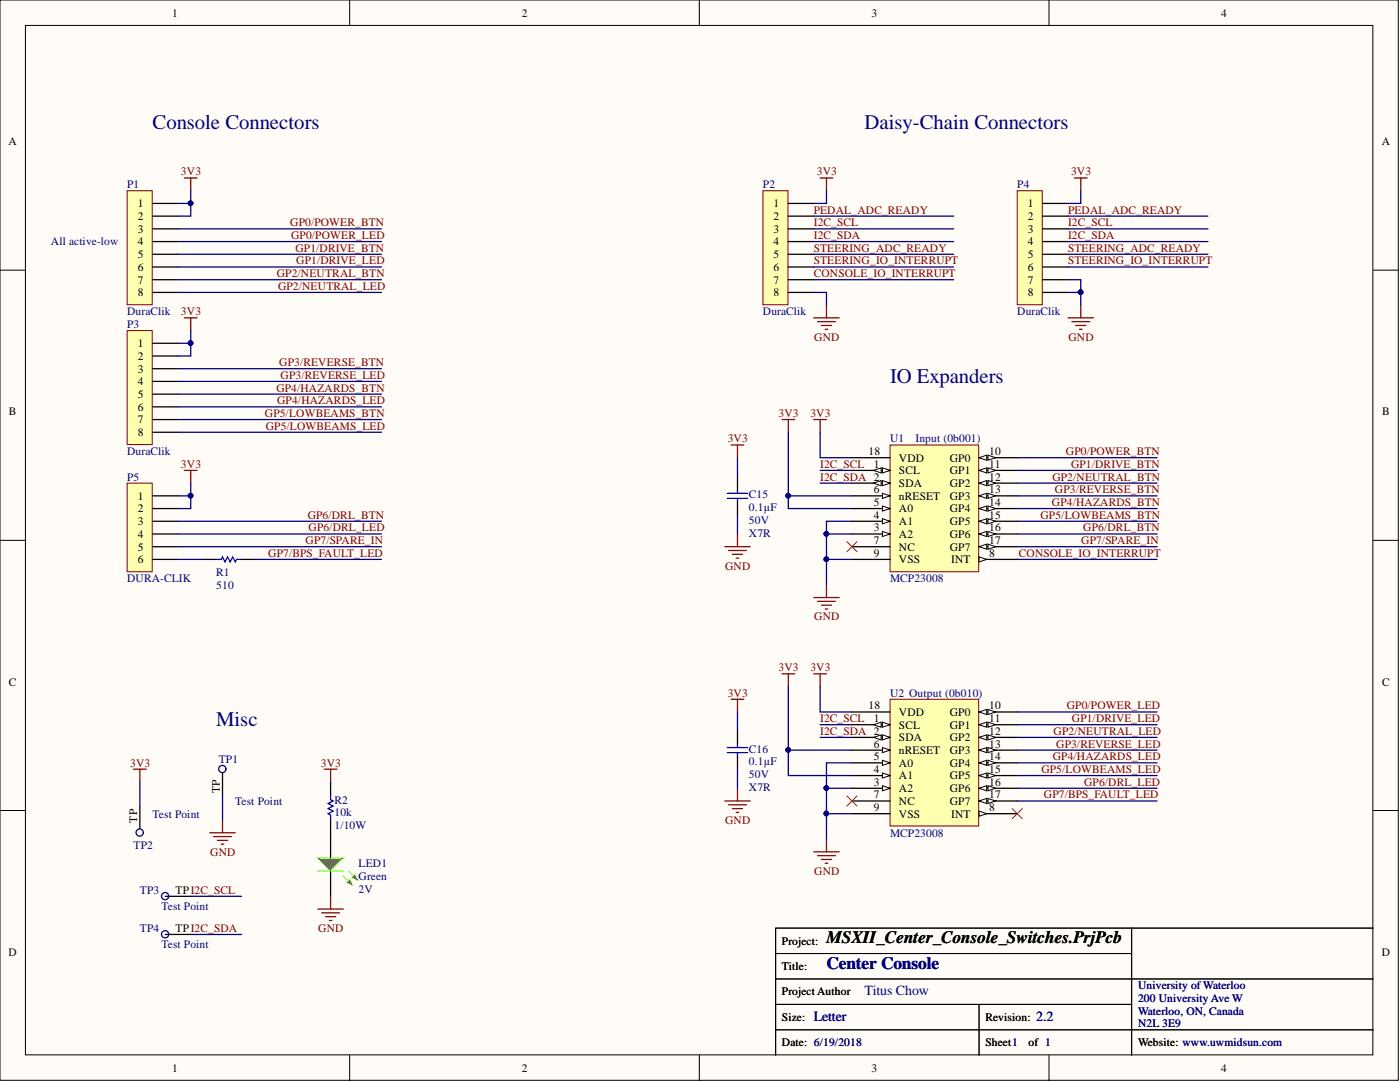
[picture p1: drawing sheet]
<svg xmlns="http://www.w3.org/2000/svg" width="279mm" height="216mm" viewBox="0 0 279 216" stroke-linecap="round" stroke-linejoin="round" font-family="sans-serif">
<defs><g id="words">
<g font-size="4.1" fill="#000080">
<text x="30.5" y="25.7">Console Connectors</text>
<text x="172.6" y="25.7">Daisy-Chain Connectors</text>
<text x="177.6" y="76.4">IO Expanders</text>
<text x="43.1" y="144.9">Misc</text>
</g>
<text font-size="3.5" x="164.9" y="188.2">MSXII_Center_Console_Switches.PrjPcb</text>
<text font-size="3.5" fill="#000080" x="164.9" y="193.3">Center Console</text>
<g font-size="2.8" fill="#000080">
<text x="162.4" y="203.6">Letter</text>
<text x="172.6" y="198.6">Titus Chow</text>
<text x="206.8" y="203.6">2.2</text>
</g>
<g font-size="2.3">
<text x="34.3" y="3.3">1</text>
<text x="104.1" y="3.3">2</text>
<text x="173.9" y="3.3">3</text>
<text x="243.7" y="3.3">4</text>
<text x="1.7" y="29">A</text>
<text x="275.8" y="29">A</text>
<text x="27.5" y="41.4">1</text>
<text x="154.4" y="41.4">1</text>
<text x="205.1" y="41.4">1</text>
<text x="27.5" y="43.9">2</text>
<text x="27.5" y="46.4">3</text>
<text x="154.4" y="43.9">2</text>
<text x="154.4" y="46.4">3</text>
<text x="205.1" y="43.9">2</text>
<text x="205.1" y="46.4">3</text>
<text x="27.5" y="49">4</text>
<text x="27.5" y="51.5">5</text>
<text x="154.4" y="49">4</text>
<text x="154.4" y="51.5">5</text>
<text x="205.1" y="49">4</text>
<text x="205.1" y="51.5">5</text>
<text x="27.5" y="54">6</text>
<text x="27.5" y="56.6">7</text>
<text x="27.5" y="59.1">8</text>
<text x="154.4" y="54">6</text>
<text x="154.4" y="56.6">7</text>
<text x="154.4" y="59.1">8</text>
<text x="205.1" y="54">6</text>
<text x="205.1" y="56.6">7</text>
<text x="205.1" y="59.1">8</text>
<text x="27.5" y="69.3">1</text>
<text x="27.5" y="71.8">2</text>
<text x="27.5" y="74.3">3</text>
<text x="27.5" y="76.9">4</text>
<text x="1.8" y="82.9">B</text>
<text x="27.5" y="79.4">5</text>
<text x="27.5" y="81.9">6</text>
<text x="275.8" y="82.9">B</text>
<text x="27.5" y="84.5">7</text>
<text x="27.5" y="87">8</text>
<text x="173.3" y="90.8">18</text>
<text x="174.4" y="93.4">1</text>
<text x="179.4" y="92.1">VDD</text>
<text x="179.4" y="94.6">SCL</text>
<text x="189.6" y="94.6">GP1</text>
<text x="189.6" y="92.1">GP0</text>
<text x="197.4" y="95.9">12</text>
<text x="197.4" y="93.4">11</text>
<text x="197.4" y="90.8">10</text>
<text x="27.5" y="99.7">1</text>
<text x="174.4" y="98.4">6</text>
<text x="174.4" y="101">5</text>
<text x="179.4" y="99.7">nRESET</text>
<text x="179.4" y="97.2">SDA</text>
<text x="189.6" y="99.7">GP3</text>
<text x="189.6" y="97.2">GP2</text>
<text x="197.4" y="101">14</text>
<text x="197.4" y="98.4">13</text>
<text x="27.5" y="102.2">2</text>
<text x="27.5" y="104.8">3</text>
<text x="27.5" y="107.3">4</text>
<text x="174.4" y="106">3</text>
<text x="174.4" y="103.5">4</text>
<text x="179.4" y="107.3">A2</text>
<text x="179.4" y="104.8">A1</text>
<text x="179.4" y="102.2">A0</text>
<text x="189.6" y="107.3">GP6</text>
<text x="189.6" y="104.8">GP5</text>
<text x="189.6" y="102.2">GP4</text>
<text x="197.4" y="106">16</text>
<text x="197.4" y="103.5">15</text>
<text x="27.5" y="109.8">5</text>
<text x="27.5" y="112.4">6</text>
<text x="174.4" y="111.1">9</text>
<text x="174.4" y="108.6">7</text>
<text x="179.4" y="112.4">VSS</text>
<text x="179.4" y="109.8">NC</text>
<text x="189.6" y="109.8">GP7</text>
<text x="189.8" y="112.4">INT</text>
<text x="197.4" y="108.6">17</text>
<text x="197.4" y="111.1">8</text>
<text x="1.8" y="136.8">C</text>
<text x="275.8" y="136.8">C</text>
<text x="173.3" y="141.6">18</text>
<text x="179.4" y="142.8">VDD</text>
<text x="189.6" y="142.8">GP0</text>
<text x="197.4" y="141.6">10</text>
<text x="174.4" y="149.2">6</text>
<text x="174.4" y="144.1">1</text>
<text x="179.4" y="145.4">SCL</text>
<text x="179.4" y="147.9">SDA</text>
<text x="189.6" y="147.9">GP2</text>
<text x="189.6" y="145.4">GP1</text>
<text x="197.4" y="149.2">13</text>
<text x="197.4" y="146.6">12</text>
<text x="197.4" y="144.1">11</text>
<text x="174.4" y="154.2">4</text>
<text x="174.4" y="151.7">5</text>
<text x="179.4" y="155.5">A1</text>
<text x="179.4" y="150.4">nRESET</text>
<text x="179.4" y="153">A0</text>
<text x="189.6" y="155.5">GP5</text>
<text x="189.6" y="153">GP4</text>
<text x="189.6" y="150.4">GP3</text>
<text x="197.4" y="154.2">15</text>
<text x="197.4" y="151.7">14</text>
<text x="43.9" y="158.2" transform="rotate(-90 43.9 158.2)">TP</text>
<text x="174.4" y="161.9">9</text>
<text x="174.4" y="156.8">3</text>
<text x="174.4" y="159.3">7</text>
<text x="179.4" y="158">A2</text>
<text x="179.4" y="160.6">NC</text>
<text x="189.6" y="160.6">GP7</text>
<text x="189.6" y="158">GP6</text>
<text x="197.4" y="159.3">17</text>
<text x="197.4" y="156.8">16</text>
<text x="197.4" y="161.9">8</text>
<text x="27.4" y="164.1" transform="rotate(-90 27.4 164.1)">TP</text>
<text x="179.4" y="163.1">VSS</text>
<text x="189.8" y="163.1">INT</text>
<text x="35" y="178.3">TPI2C_SCL</text>
<text x="35" y="186">TPI2C_SDA</text>
<text x="1.7" y="190.7">D</text>
<text x="156.1" y="188.5">Project:</text>
<text x="275.8" y="190.7">D</text>
<text x="156.1" y="193.6">Title:</text>
<text x="156.1" y="203.7">Size:</text>
<text x="156.1" y="198.6">Project Author</text>
<text x="196.7" y="203.7">Revision:</text>
<text x="156.1" y="208.8">Date: 6/19/2018</text>
<text x="196.7" y="208.8">Sheet1</text>
<text x="205.3" y="208.8">of 1</text>
<text x="227.1" y="208.8">Website: www.uwmidsun.com</text>
<text x="34.3" y="213.9">1</text>
<text x="104.1" y="213.9">2</text>
<text x="173.9" y="213.9">3</text>
<text x="243.7" y="213.9">4</text>
</g>
<g font-size="2.3" fill="#800000">
<text x="36.1" y="35">3V3</text>
<text x="163" y="35">3V3</text>
<text x="213.7" y="35">3V3</text>
<text x="57.9" y="45.2">GP0/POWER_BTN</text>
<text x="58.1" y="47.7">GP0/POWER_LED</text>
<text x="162.4" y="42.6">PEDAL_ADC_READY</text>
<text x="162.4" y="45.2">I2C_SCL</text>
<text x="162.4" y="47.7">I2C_SDA</text>
<text x="213.2" y="42.6">PEDAL_ADC_READY</text>
<text x="213.2" y="45.2">I2C_SCL</text>
<text x="213.2" y="47.7">I2C_SDA</text>
<text x="59" y="50.2">GP1/DRIVE_BTN</text>
<text x="59.1" y="52.8">GP1/DRIVE_LED</text>
<text x="162.4" y="50.2">STEERING_ADC_READY</text>
<text x="162.4" y="52.8">STEERING_IO_INTERRUPT</text>
<text x="213.2" y="50.2">STEERING_ADC_READY</text>
<text x="213.2" y="52.8">STEERING_IO_INTERRUPT</text>
<text x="55.2" y="55.3">GP2/NEUTRAL_BTN</text>
<text x="55.5" y="57.8">GP2/NEUTRAL_LED</text>
<text x="162.4" y="55.3">CONSOLE_IO_INTERRUPT</text>
<text x="36.1" y="62.9">3V3</text>
<text x="162.5" y="68">GND</text>
<text x="213.2" y="68">GND</text>
<text x="55.7" y="73.1">GP3/REVERSE_BTN</text>
<text x="56" y="75.6">GP3/REVERSE_LED</text>
<text x="52.9" y="83.2">GP5/LOWBEAMS_BTN</text>
<text x="55.2" y="78.1">GP4/HAZARDS_BTN</text>
<text x="55.3" y="80.7">GP4/HAZARDS_LED</text>
<text x="155.4" y="83.2">3V3</text>
<text x="161.7" y="83.2">3V3</text>
<text x="53" y="85.7">GP5/LOWBEAMS_LED</text>
<text x="145.2" y="88.3">3V3</text>
<text x="36.1" y="93.4">3V3</text>
<text x="163.7" y="93.4">I2C_SCL</text>
<text x="163.7" y="95.9">I2C_SDA 2</text>
<text x="210" y="95.9">GP2/NEUTRAL_BTN</text>
<text x="212.7" y="90.8">GP0/POWER_BTN</text>
<text x="213.7" y="93.4">GP1/DRIVE_BTN</text>
<text x="209.9" y="101">GP4/HAZARDS_BTN</text>
<text x="210.5" y="98.4">GP3/REVERSE_BTN</text>
<text x="61.4" y="103.5">GP6/DRL_BTN</text>
<text x="61.6" y="106">GP6/DRL_LED</text>
<text x="207.7" y="103.5">GP5/LOWBEAMS_BTN</text>
<text x="216.2" y="106">GP6/DRL_BTN</text>
<text x="53.5" y="111.1">GP7/BPS_FAULT_LED</text>
<text x="61" y="108.6">GP7/SPARE_IN</text>
<text x="144.7" y="113.7">GND</text>
<text x="203.3" y="111.1">CONSOLE_IO_INTERRUPT</text>
<text x="215.8" y="108.6">GP7/SPARE_IN</text>
<text x="162.5" y="123.8">GND</text>
<text x="155.4" y="133.9">3V3</text>
<text x="161.7" y="133.9">3V3</text>
<text x="145.2" y="139">3V3</text>
<text x="212.9" y="141.6">GP0/POWER_LED</text>
<text x="163.7" y="144.1">I2C_SCL</text>
<text x="163.7" y="146.6">I2C_SDA 2</text>
<text x="210.3" y="146.6">GP2/NEUTRAL_LED</text>
<text x="210.8" y="149.2">GP3/REVERSE_LED</text>
<text x="213.9" y="144.1">GP1/DRIVE_LED</text>
<text x="26" y="153">3V3</text>
<text x="64" y="153">3V3</text>
<text x="207.8" y="154.2">GP5/LOWBEAMS_LED</text>
<text x="210.1" y="151.7">GP4/HAZARDS_LED</text>
<text x="208.3" y="159.3">GP7/BPS_FAULT_LED</text>
<text x="216.4" y="156.8">GP6/DRL_LED</text>
<text x="144.7" y="164.4">GND</text>
<text x="42" y="170.7">GND</text>
<text x="162.5" y="174.5">GND</text>
<text x="63.5" y="186">GND</text>
</g>
<g font-size="2.3" fill="#000080">
<text x="25.4" y="37.5">P1</text>
<text x="152.3" y="37.5">P2</text>
<text x="203" y="37.5">P4</text>
<text x="10.2" y="49">All active-low</text>
<text x="25.4" y="62.9">DuraClik</text>
<text x="25.4" y="65.5">P3</text>
<text x="152.3" y="62.9">DuraClik</text>
<text x="203" y="62.9">DuraClik</text>
<text x="177.6" y="88.3">U1</text>
<text x="182.7" y="88.3">Input (0b001)</text>
<text x="25.4" y="90.8">DuraClik</text>
<text x="25.4" y="95.9">P5</text>
<text x="149.5" y="102">0.1µF</text>
<text x="149.5" y="99.4">C15</text>
<text x="149.5" y="104.5">50V</text>
<text x="149.5" y="107.1">X7R</text>
<text x="25.4" y="116.2">DURA-CLIK</text>
<text x="43.1" y="117.5">510</text>
<text x="43.1" y="114.9">R1</text>
<text x="177.6" y="116.2">MCP23008</text>
<text x="177.6" y="139">U2 Output (0b010)</text>
<text x="43.6" y="152.2">TP1</text>
<text x="149.5" y="152.7">0.1µF</text>
<text x="149.5" y="155.3">50V</text>
<text x="149.5" y="150.2">C16</text>
<text x="46.9" y="160.6">Test Point</text>
<text x="66.7" y="160.3">R2</text>
<text x="149.5" y="157.8">X7R</text>
<text x="30.5" y="163.1">Test Point</text>
<text x="66.7" y="162.9">10k</text>
<text x="66.7" y="165.4">1/10W</text>
<text x="177.6" y="166.9">MCP23008</text>
<text x="26.6" y="169.5">TP2</text>
<text x="71.6" y="173">LED1</text>
<text x="27.9" y="178.3">TP3</text>
<text x="71.6" y="175.6">Green</text>
<text x="71.6" y="178.1">2V</text>
<text x="27.9" y="186">TP4</text>
<text x="32.2" y="181.6">Test Point</text>
<text x="32.2" y="189.3">Test Point</text>
<text x="227.1" y="197.4">University of Waterloo</text>
<text x="227.1" y="199.9">200 University Ave W</text>
<text x="227.1" y="202.4">Waterloo, ON, Canada</text>
<text x="227.1" y="205">N2L 3E9</text>
</g>
</g></defs>
<g fill="#fffcf8" stroke="#000" stroke-width=".2">
<path d="M0 0h279.1v215.6h-279.1z"/>
<path d="M5.1 5.1h268.9v205.4h-268.9z"/>
</g>
<g fill="none" stroke="#000" stroke-width=".2">
<path d="M69.8 0v5.1M139.6 0v5.1M209.4 0v5.1M0 53.9h5.1M274.1 53.9h5M0 107.8h5.1M274.1 107.8h5M0 161.7h5.1M274.1 161.7h5M154.8 195.3h119.3M154.8 190.3h71M225.8 185.2h-71v25.4"/>
<path d="M225.8 185.2v25.4M225.8 185.2h48.3M69.8 210.6v5M139.6 210.6v5M154.8 200.4h71M154.8 205.5h119.3M195.4 200.4v10.2M209.4 210.6v5"/>
</g>
<path d="M177.6 88.8h17.7v25.3h-17.7z" fill="#ffffb0" stroke="#800000" stroke-width=".2"/>
<path d="M170 91.3h7.6M195.4 109.1h7.6" fill="none" stroke="#000" stroke-width=".25"/>
<path d="M195.4 109.1l1.5-.5v1z" fill="#fffcf8"/>
<path d="M195.4 109.1l1.5-.5v1z" fill="none" stroke="#000" stroke-width=".2"/>
<path d="M197.2 108.6l1.5 .5-1.5 .5z" fill="#fffcf8"/>
<path d="M197.2 108.6l1.5 .5-1.5 .5z" fill="none" stroke="#000" stroke-width=".2"/>
<path d="M195.4 106.5h7.6" fill="none" stroke="#000" stroke-width=".25"/>
<path d="M195.4 106.5l1.5-.5v1.1z" fill="#fffcf8"/>
<path d="M195.4 106.5l1.5-.5v1.1z" fill="none" stroke="#000" stroke-width=".2"/>
<path d="M197.2 106l1.5 .5-1.5 .6z" fill="#fffcf8"/>
<path d="M197.2 106l1.5 .5-1.5 .6z" fill="none" stroke="#000" stroke-width=".2"/>
<path d="M195.4 104h7.6" fill="none" stroke="#000" stroke-width=".25"/>
<path d="M195.4 104l1.5-.5v1z" fill="#fffcf8"/>
<path d="M195.4 104l1.5-.5v1z" fill="none" stroke="#000" stroke-width=".2"/>
<path d="M197.2 103.5l1.5 .5-1.5 .5z" fill="#fffcf8"/>
<path d="M197.2 103.5l1.5 .5-1.5 .5z" fill="none" stroke="#000" stroke-width=".2"/>
<path d="M195.4 101.5h7.6" fill="none" stroke="#000" stroke-width=".25"/>
<path d="M195.4 101.5l1.5-.5v1z" fill="#fffcf8"/>
<path d="M195.4 101.5l1.5-.5v1z" fill="none" stroke="#000" stroke-width=".2"/>
<path d="M197.2 101l1.5 .5-1.5 .5z" fill="#fffcf8"/>
<path d="M197.2 101l1.5 .5-1.5 .5z" fill="none" stroke="#000" stroke-width=".2"/>
<path d="M195.4 98.9h7.6" fill="none" stroke="#000" stroke-width=".25"/>
<path d="M195.4 98.9l1.5-.5v1z" fill="#fffcf8"/>
<path d="M195.4 98.9l1.5-.5v1z" fill="none" stroke="#000" stroke-width=".2"/>
<path d="M197.2 98.4l1.5 .5-1.5 .5z" fill="#fffcf8"/>
<path d="M197.2 98.4l1.5 .5-1.5 .5z" fill="none" stroke="#000" stroke-width=".2"/>
<path d="M195.4 96.4h7.6" fill="none" stroke="#000" stroke-width=".25"/>
<path d="M195.4 96.4l1.5-.5v1z" fill="#fffcf8"/>
<path d="M195.4 96.4l1.5-.5v1z" fill="none" stroke="#000" stroke-width=".2"/>
<path d="M197.2 95.9l1.5 .5-1.5 .5z" fill="#fffcf8"/>
<path d="M197.2 95.9l1.5 .5-1.5 .5z" fill="none" stroke="#000" stroke-width=".2"/>
<path d="M195.4 93.9h7.6" fill="none" stroke="#000" stroke-width=".25"/>
<path d="M195.4 93.9l1.5-.5v1z" fill="#fffcf8"/>
<path d="M195.4 93.9l1.5-.5v1z" fill="none" stroke="#000" stroke-width=".2"/>
<path d="M197.2 93.4l1.5 .5-1.5 .5z" fill="#fffcf8"/>
<path d="M197.2 93.4l1.5 .5-1.5 .5z" fill="none" stroke="#000" stroke-width=".2"/>
<path d="M195.4 91.3h7.6" fill="none" stroke="#000" stroke-width=".25"/>
<path d="M195.4 91.3l1.5-.5v1z" fill="#fffcf8"/>
<path d="M195.4 91.3l1.5-.5v1z" fill="none" stroke="#000" stroke-width=".2"/>
<path d="M197.2 90.8l1.5 .5-1.5 .5z" fill="#fffcf8"/>
<path d="M197.2 90.8l1.5 .5-1.5 .5z" fill="none" stroke="#000" stroke-width=".2"/>
<path d="M195.4 111.6h7.6" fill="none" stroke="#000" stroke-width=".25"/>
<path d="M195.4 111.1l1.5 .5-1.5 .5z" fill="#fffcf8"/>
<path d="M195.4 111.1l1.5 .5-1.5 .5z" fill="none" stroke="#000" stroke-width=".2"/>
<path d="M170 111.6h7.6M170 106.5h7.6" fill="none" stroke="#000" stroke-width=".25"/>
<path d="M176.1 106l1.5 .5-1.5 .6z" fill="#fffcf8"/>
<path d="M176.1 106l1.5 .5-1.5 .6z" fill="none" stroke="#000" stroke-width=".2"/>
<path d="M170 104h7.6" fill="none" stroke="#000" stroke-width=".25"/>
<path d="M176.1 103.5l1.5 .5-1.5 .5z" fill="#fffcf8"/>
<path d="M176.1 103.5l1.5 .5-1.5 .5z" fill="none" stroke="#000" stroke-width=".2"/>
<path d="M170 98.9h7.6" fill="none" stroke="#000" stroke-width=".25"/>
<path d="M176.1 98.4l1.5 .5-1.5 .5z" fill="#fffcf8"/>
<path d="M176.1 98.4l1.5 .5-1.5 .5z" fill="none" stroke="#000" stroke-width=".2"/>
<path d="M170 93.9h7.6M170 109.1h7.6" fill="none" stroke="#000" stroke-width=".25"/>
<path d="M176.1 93.4l1.5 .5-1.5 .5z" fill="#fffcf8"/>
<path d="M176.1 93.4l1.5 .5-1.5 .5z" fill="none" stroke="#000" stroke-width=".2"/>
<path d="M174.3 93.9l1.6-.5v1z" fill="#fffcf8"/>
<path d="M174.3 93.9l1.6-.5v1z" fill="none" stroke="#000" stroke-width=".2"/>
<path d="M170 96.4h7.6" fill="none" stroke="#000" stroke-width=".25"/>
<path d="M176.1 95.9l1.5 .5-1.5 .5z" fill="#fffcf8"/>
<path d="M176.1 95.9l1.5 .5-1.5 .5z" fill="none" stroke="#000" stroke-width=".2"/>
<path d="M174.3 96.4l1.6-.5v1z" fill="#fffcf8"/>
<path d="M174.3 96.4l1.6-.5v1z" fill="none" stroke="#000" stroke-width=".2"/>
<path d="M170 101.5h7.6" fill="none" stroke="#000" stroke-width=".25"/>
<path d="M176.1 101l1.5 .5-1.5 .5z" fill="#fffcf8"/>
<path d="M176.1 101l1.5 .5-1.5 .5z" fill="none" stroke="#000" stroke-width=".2"/>
<g fill="none" stroke="#800000" stroke-width=".25">
<path d="M145.9 88.8h2.5M147.2 88.8v2.5M162.4 83.7h2.5M163.7 83.7v2.6M144.6 109.1h5.1M145.4 109.8h3.6M146.2 110.6h2M146.9 111.4h.5M147.2 106.5v2.6M162.4 119.2h5.1M163.2 120h3.5M164.9 116.7v2.5"/>
<path d="M163.9 120.8h2.1M164.7 121.5h.5M26.6 153.5h2.6M27.9 153.5v2.5"/>
</g>
<path d="M169 108.1l2 2M171 108.1l-2 2" fill="none" stroke="#f00" stroke-width=".2"/>
<path d="M145.1 99.4h4.1M145.1 98.4h4.1M147.2 97.7v.7M147.2 99.4v.8" fill="none" stroke="#00f" stroke-width=".25"/>
<path d="M147.2 95.1v2.6M147.2 100.2v2.5M27.9 161.1v5.1" fill="none" stroke="#000" stroke-width=".25"/>
<circle cx="27.9" cy="166.1" r=".72" fill="#fffcf8" stroke="#000080" stroke-width=".25"/>
<path d="M44.4 153.5v5.1M33 178.9h5.1M33 186.5h5.1" fill="none" stroke="#000" stroke-width=".25"/>
<g fill="none" stroke="#000080" stroke-width=".25">
<circle cx="33" cy="178.8" r=".72"/>
<circle cx="33" cy="186.4" r=".72"/>
</g>
<circle cx="44.4" cy="153.4" r=".72" fill="#fffcf8" stroke="#000080" stroke-width=".25"/>
<path d="M156.1 83.7h2.5M157.3 83.7v2.6M41.9 166.2h5M42.6 166.9h3.6M43.4 167.7h2M44.2 168.5h.5M44.4 163.6v2.6" fill="none" stroke="#800000" stroke-width=".25"/>
<path d="M152.3 38.1h5v22.7h-5z" fill="#ffffb0" stroke="#800000" stroke-width=".2"/>
<path d="M157.3 40.6h5.1M157.3 43.1h5.1M157.3 45.7h5.1M157.3 48.2h5.1M157.3 50.7h5.1M157.3 53.3h5.1M157.3 55.8h5.1M157.3 58.3h5.1" fill="none" stroke="#000" stroke-width=".25"/>
<path d="M203 38.1h5v22.7h-5z" fill="#ffffb0" stroke="#800000" stroke-width=".2"/>
<path d="M208.1 40.6h5.1M208.1 43.1h5.1M208.1 45.7h5.1M208.1 48.2h5.1M208.1 50.7h5.1M208.1 53.3h5.1M208.1 55.8h5.1M208.1 58.3h5.1" fill="none" stroke="#000" stroke-width=".25"/>
<g fill="none" stroke="#800000" stroke-width=".25">
<path d="M163.7 35.5h2.5M164.9 35.5v2.6M214.4 35.5h2.6M215.7 35.5v2.6M162.4 63.4h5.1M163.2 64.2h3.5M163.9 64.9h2.1M164.7 65.7h.5M164.9 60.9v2.5M213.2 63.4h5M213.9 64.2h3.6M214.7 64.9h2"/>
<path d="M215.4 65.7h.5M215.7 60.9v2.5"/>
</g>
<path d="M177.6 139.5h17.7v25.3h-17.7z" fill="#ffffb0" stroke="#800000" stroke-width=".2"/>
<path d="M170 142.1h7.6M195.4 159.8h7.6" fill="none" stroke="#000" stroke-width=".25"/>
<path d="M195.4 159.8l1.5-.5v1z" fill="#fffcf8"/>
<path d="M195.4 159.8l1.5-.5v1z" fill="none" stroke="#000" stroke-width=".2"/>
<path d="M197.2 159.3l1.5 .5-1.5 .5z" fill="#fffcf8"/>
<path d="M197.2 159.3l1.5 .5-1.5 .5z" fill="none" stroke="#000" stroke-width=".2"/>
<path d="M195.4 157.3h7.6" fill="none" stroke="#000" stroke-width=".25"/>
<path d="M195.4 157.3l1.5-.5v1z" fill="#fffcf8"/>
<path d="M195.4 157.3l1.5-.5v1z" fill="none" stroke="#000" stroke-width=".2"/>
<path d="M197.2 156.8l1.5 .5-1.5 .5z" fill="#fffcf8"/>
<path d="M197.2 156.8l1.5 .5-1.5 .5z" fill="none" stroke="#000" stroke-width=".2"/>
<path d="M195.4 154.8h7.6" fill="none" stroke="#000" stroke-width=".25"/>
<path d="M195.4 154.8l1.5-.6v1.1z" fill="#fffcf8"/>
<path d="M195.4 154.8l1.5-.6v1.1z" fill="none" stroke="#000" stroke-width=".2"/>
<path d="M197.2 154.2l1.5 .6-1.5 .5z" fill="#fffcf8"/>
<path d="M197.2 154.2l1.5 .6-1.5 .5z" fill="none" stroke="#000" stroke-width=".2"/>
<path d="M195.4 152.2h7.6" fill="none" stroke="#000" stroke-width=".25"/>
<path d="M195.4 152.2l1.5-.5v1z" fill="#fffcf8"/>
<path d="M195.4 152.2l1.5-.5v1z" fill="none" stroke="#000" stroke-width=".2"/>
<path d="M197.2 151.7l1.5 .5-1.5 .5z" fill="#fffcf8"/>
<path d="M197.2 151.7l1.5 .5-1.5 .5z" fill="none" stroke="#000" stroke-width=".2"/>
<path d="M195.4 149.7h7.6" fill="none" stroke="#000" stroke-width=".25"/>
<path d="M195.4 149.7l1.5-.5v1z" fill="#fffcf8"/>
<path d="M195.4 149.7l1.5-.5v1z" fill="none" stroke="#000" stroke-width=".2"/>
<path d="M197.2 149.2l1.5 .5-1.5 .5z" fill="#fffcf8"/>
<path d="M197.2 149.2l1.5 .5-1.5 .5z" fill="none" stroke="#000" stroke-width=".2"/>
<path d="M195.4 147.1h7.6" fill="none" stroke="#000" stroke-width=".25"/>
<path d="M195.4 147.1l1.5-.5v1z" fill="#fffcf8"/>
<path d="M195.4 147.1l1.5-.5v1z" fill="none" stroke="#000" stroke-width=".2"/>
<path d="M197.2 146.6l1.5 .5-1.5 .5z" fill="#fffcf8"/>
<path d="M197.2 146.6l1.5 .5-1.5 .5z" fill="none" stroke="#000" stroke-width=".2"/>
<path d="M195.4 144.6h7.6" fill="none" stroke="#000" stroke-width=".25"/>
<path d="M195.4 144.6l1.5-.5v1z" fill="#fffcf8"/>
<path d="M195.4 144.6l1.5-.5v1z" fill="none" stroke="#000" stroke-width=".2"/>
<path d="M197.2 144.1l1.5 .5-1.5 .5z" fill="#fffcf8"/>
<path d="M197.2 144.1l1.5 .5-1.5 .5z" fill="none" stroke="#000" stroke-width=".2"/>
<path d="M195.4 142.1h7.6" fill="none" stroke="#000" stroke-width=".25"/>
<path d="M195.4 142.1l1.5-.5v1z" fill="#fffcf8"/>
<path d="M195.4 142.1l1.5-.5v1z" fill="none" stroke="#000" stroke-width=".2"/>
<path d="M197.2 141.6l1.5 .5-1.5 .5z" fill="#fffcf8"/>
<path d="M197.2 141.6l1.5 .5-1.5 .5z" fill="none" stroke="#000" stroke-width=".2"/>
<path d="M195.4 162.4h7.6" fill="none" stroke="#000" stroke-width=".25"/>
<path d="M195.4 161.9l1.5 .5-1.5 .5z" fill="#fffcf8"/>
<path d="M195.4 161.9l1.5 .5-1.5 .5z" fill="none" stroke="#000" stroke-width=".2"/>
<path d="M170 157.3h7.6M170 162.4h7.6" fill="none" stroke="#000" stroke-width=".25"/>
<path d="M176.1 156.8l1.5 .5-1.5 .5z" fill="#fffcf8"/>
<path d="M176.1 156.8l1.5 .5-1.5 .5z" fill="none" stroke="#000" stroke-width=".2"/>
<path d="M170 154.8h7.6" fill="none" stroke="#000" stroke-width=".25"/>
<path d="M176.1 154.2l1.5 .6-1.5 .5z" fill="#fffcf8"/>
<path d="M176.1 154.2l1.5 .6-1.5 .5z" fill="none" stroke="#000" stroke-width=".2"/>
<path d="M170 149.7h7.6" fill="none" stroke="#000" stroke-width=".25"/>
<path d="M176.1 149.2l1.5 .5-1.5 .5z" fill="#fffcf8"/>
<path d="M176.1 149.2l1.5 .5-1.5 .5z" fill="none" stroke="#000" stroke-width=".2"/>
<path d="M170 159.8h7.6M170 144.6h7.6" fill="none" stroke="#000" stroke-width=".25"/>
<path d="M176.1 144.1l1.5 .5-1.5 .5z" fill="#fffcf8"/>
<path d="M176.1 144.1l1.5 .5-1.5 .5z" fill="none" stroke="#000" stroke-width=".2"/>
<path d="M174.3 144.6l1.6-.5v1z" fill="#fffcf8"/>
<path d="M174.3 144.6l1.6-.5v1z" fill="none" stroke="#000" stroke-width=".2"/>
<path d="M170 147.1h7.6" fill="none" stroke="#000" stroke-width=".25"/>
<path d="M176.1 146.6l1.5 .5-1.5 .5z" fill="#fffcf8"/>
<path d="M176.1 146.6l1.5 .5-1.5 .5z" fill="none" stroke="#000" stroke-width=".2"/>
<path d="M174.3 147.1l1.6-.5v1z" fill="#fffcf8"/>
<path d="M174.3 147.1l1.6-.5v1z" fill="none" stroke="#000" stroke-width=".2"/>
<path d="M170 152.2h7.6" fill="none" stroke="#000" stroke-width=".25"/>
<path d="M176.1 151.7l1.5 .5-1.5 .5z" fill="#fffcf8"/>
<path d="M176.1 151.7l1.5 .5-1.5 .5z" fill="none" stroke="#000" stroke-width=".2"/>
<g fill="none" stroke="#800000" stroke-width=".25">
<path d="M145.9 139.5h2.5M147.2 139.5v2.6M162.4 134.5h2.5M163.7 134.5v2.5M144.6 159.8h5.1M147.2 157.3v2.5M145.4 160.6h3.6M146.2 161.3h2M146.9 162.1h.5M162.4 170h5.1M163.2 170.7h3.5M163.9 171.5h2.1"/>
<path d="M164.7 172.3h.5M164.9 167.4v2.6"/>
</g>
<path d="M145.1 150.2h4.1M145.1 149.2h4.1M147.2 148.4v.8M147.2 150.2v.7" fill="none" stroke="#00f" stroke-width=".25"/>
<path d="M147.2 145.9v2.5M147.2 150.9v2.6" fill="none" stroke="#000" stroke-width=".25"/>
<path d="M169 158.8l2 2M171 158.8l-2 2M202 161.3l2 2.1M204 161.3l-2 2.1" fill="none" stroke="#f00" stroke-width=".2"/>
<path d="M25.4 38.1h5v22.7h-5z" fill="#ffffb0" stroke="#800000" stroke-width=".2"/>
<path d="M30.5 40.6h5M30.5 43.1h5M30.5 45.7h5M30.5 48.2h5M30.5 50.7h5M30.5 53.3h5M30.5 55.8h5M30.5 58.3h5" fill="none" stroke="#000" stroke-width=".25"/>
<path d="M25.4 66h5v22.7h-5z" fill="#ffffb0" stroke="#800000" stroke-width=".2"/>
<path d="M30.5 68.5h5M30.5 71h5M30.5 73.6h5M30.5 76.1h5M30.5 78.6h5M30.5 81.2h5M30.5 83.7h5M30.5 86.3h5" fill="none" stroke="#000" stroke-width=".25"/>
<path d="M36.8 35.5h2.5M38.1 35.5v2.6M36.8 63.4h2.5M38.1 63.4v2.6" fill="none" stroke="#800000" stroke-width=".25"/>
<path d="M25.4 96.4h5v17.7h-5z" fill="#ffffb0" stroke="#800000" stroke-width=".2"/>
<path d="M30.5 98.9h5M30.5 101.5h5M30.5 104h5M30.5 106.5h5M30.5 109.1h5M30.5 111.6h5M40.6 111.6h2.5M48.2 111.6h2.6M66 166.2v5M66 173.8v5.1" fill="none" stroke="#000" stroke-width=".25"/>
<path d="M36.8 93.9h2.5M38.1 93.9v2.5M156.1 134.5h2.5M157.3 134.5v2.5" fill="none" stroke="#800000" stroke-width=".25"/>
<path d="M43.1 111.6h1.1l.2-.5 .5 1 .5-1 .5 1 .5-1 .5 1 .3-.5h1" fill="none" stroke="#00f" stroke-width=".25"/>
<path d="M63.4 171.2h5.1l-2.5 2.6z" fill="#0f0"/>
<path d="M63.4 171.2h5.1l-2.5 2.6zM68.5 174.8l1.8 1.8M69.5 173.8l1.8 1.8" fill="none" stroke="#0f0" stroke-width=".25"/>
<path d="M69.3 176.1l.5-.5 .5 1z" fill="#0f0"/>
<path d="M69.3 176.1l.5-.5 .5 1z" fill="none" stroke="#0f0" stroke-width=".25"/>
<path d="M70.3 175l.5-.5 .5 1.1z" fill="#0f0"/>
<path d="M63.4 173.8h5.1M70.3 175l.5-.5 .5 1.1z" fill="none" stroke="#0f0" stroke-width=".25"/>
<path d="M66 158.6v1l.5 .2-1 .5 1 .5-1 .5 1 .6-1 .5 .5 .2v1" fill="none" stroke="#00f" stroke-width=".25"/>
<path d="M66 156v2.6M66 163.6v2.6" fill="none" stroke="#000" stroke-width=".25"/>
<path d="M64.7 153.5h2.5M66 153.5v2.5M66 178.9v2.5M63.4 181.4h5.1M64.2 182.1h3.6M65 182.9h2M65.7 183.7h.5" fill="none" stroke="#800000" stroke-width=".25"/>
<g fill="none" stroke="#000080" stroke-width=".25">
<path d="M38.1 38.1v2.5h-2.6M164.9 38.1v2.5h-2.5M215.7 38.1v2.5h-2.5M35.5 50.7h40.6M35.5 53.3h40.6M35.5 55.8h40.6M35.5 45.7h40.6M35.5 48.2h40.6M35.5 58.3h40.6M38.1 40.6v2.5h-2.6M162.4 58.3h2.5v2.6M162.4 50.7h27.9"/>
<path d="M162.4 53.3h27.9M162.4 55.8h27.9M162.4 43.1h27.9M162.4 45.7h27.9M162.4 48.2h27.9M213.2 58.3h2.5v2.6M213.2 55.8h2.5v2.5M213.2 50.7h27.9M213.2 53.3h27.9M213.2 43.1h27.9M213.2 45.7h27.9M213.2 48.2h27.9"/>
<path d="M35.5 78.6h40.6M35.5 76.1h40.6M35.5 73.6h40.6M38.1 66v2.5h-2.6M38.1 68.5v2.5h-2.6M35.5 81.2h40.6M35.5 83.7h40.6M35.5 86.3h40.6M38.1 96.4v2.5h-2.6M38.1 98.9v2.6h-2.6M147.2 91.3v3.8M157.3 86.3v12.6"/>
<path d="M163.7 86.3v5h6.3M163.7 93.9h6.3M163.7 96.4h6.3M170 98.9h-12.7v2.6h12.7M203 93.9h27.9M203 96.4h27.9M203 98.9h27.9M203 91.3h27.9M35.5 111.6h5.1M35.5 109.1h40.6M35.5 106.5h40.6M35.5 104h40.6"/>
<path d="M50.8 111.6h25.3M147.2 102.7v3.8M164.9 106.5v5.1h5.1M164.9 111.6v5.1M170 104h-5.1v2.5h5.1M203 111.6h27.9M203 109.1h27.9M203 106.5h27.9M203 104h27.9M203 101.5h27.9M157.3 137v12.7M163.7 137v5.1h6.3"/>
<path d="M27.9 156v5.1M44.4 158.6v5M147.2 142.1v3.8M147.2 153.5v3.8M163.7 144.6h6.3M163.7 147.1h6.3M170 157.3h-5.1v5.1h5.1M170 149.7h-12.7v5.1h12.7M170 152.2h-5.1v5.1M203 144.6h27.9M203 147.1h27.9M203 159.8h27.9"/>
<path d="M203 157.3h27.9M203 154.8h27.9M203 152.2h27.9M203 149.7h27.9M203 142.1h27.9M38.1 178.9h10.1M164.9 162.4v5M38.1 186.5h10.1"/>
</g>
<g fill="#000080" stroke="#000080" stroke-width=".2">
<circle cx="164.9" cy="106.5" r=".47"/>
<circle cx="164.9" cy="111.6" r=".47"/>
<circle cx="215.7" cy="58.3" r=".47"/>
<circle cx="164.9" cy="157.2" r=".47"/>
<circle cx="164.9" cy="162.3" r=".47"/>
<circle cx="38" cy="40.6" r=".47"/>
<circle cx="38" cy="68.5" r=".47"/>
<circle cx="38" cy="98.9" r=".47"/>
<circle cx="157.3" cy="149.6" r=".47"/>
<circle cx="157.3" cy="98.9" r=".47"/>
</g>
<use href="#words"/>
</svg>
